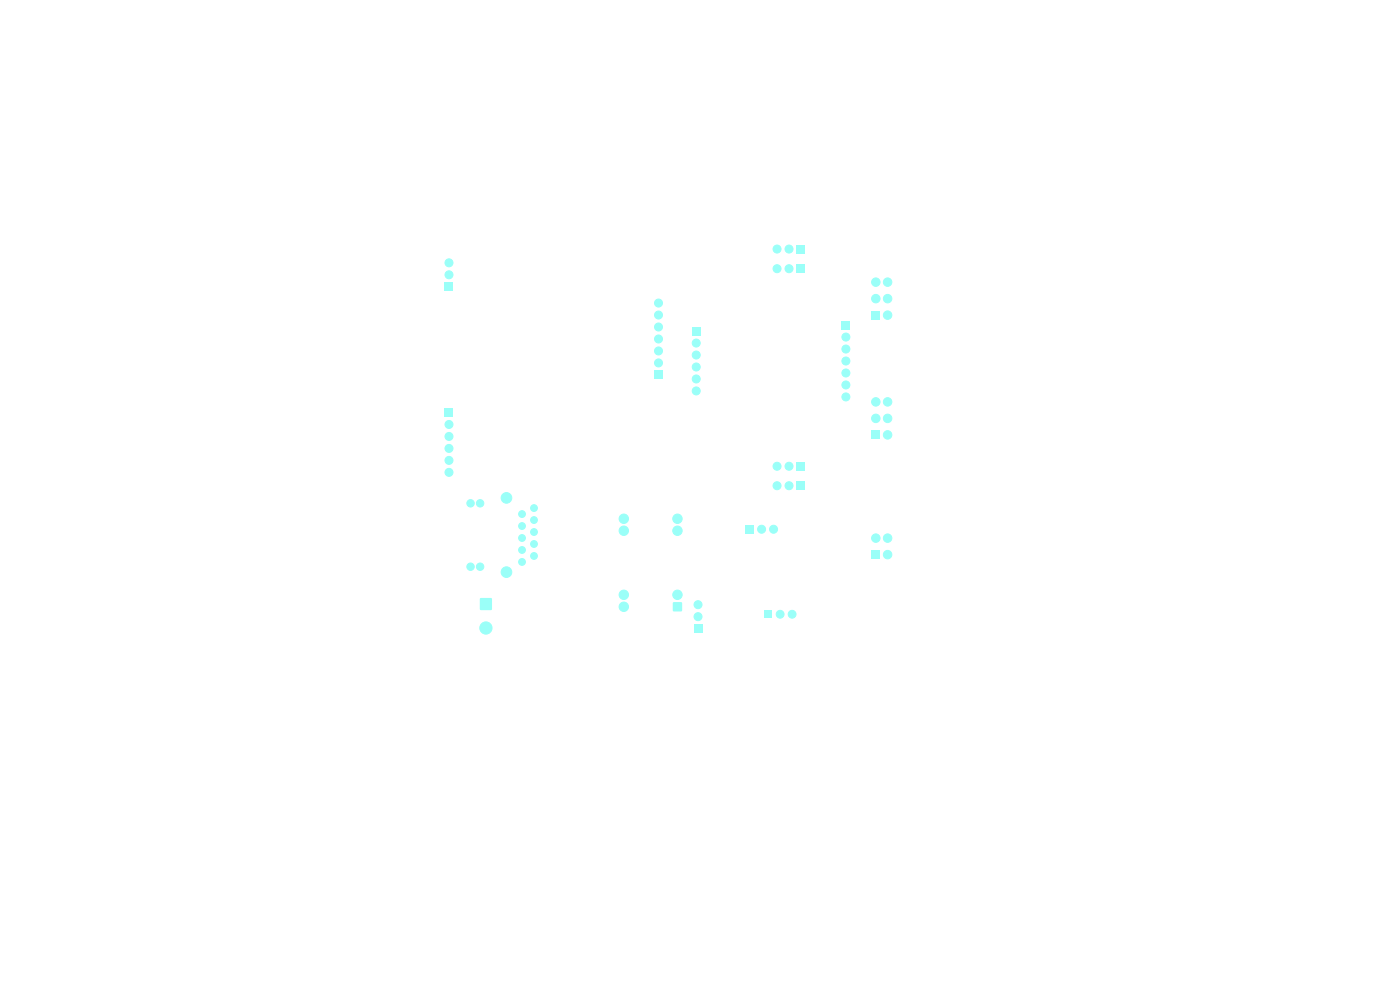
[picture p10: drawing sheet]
<svg xmlns="http://www.w3.org/2000/svg" width="297mm" height="210mm" viewBox="0 0 297 210" stroke-linecap="round" stroke-linejoin="round" font-family="sans-serif">
<path d="M162.1 129.5h1.7v1.6h-1.7z" fill="#9afff8"/>
<g fill="#9afff8" stroke="#9afff8" stroke-width=".21">
<circle cx="165.5" cy="130.3" r=".83"/>
<circle cx="168" cy="130.3" r=".83"/>
</g>
<path d="M184.9 116.8h1.8v1.8h-1.8z" fill="#9afff8"/>
<g fill="#9afff8" stroke="#9afff8" stroke-width=".21">
<circle cx="185.8" cy="114.2" r=".9"/>
<circle cx="188.3" cy="117.7" r=".9"/>
<circle cx="188.3" cy="114.2" r=".9"/>
</g>
<path d="M169.1 56.1h1.7v1.7h-1.7z" fill="#9afff8"/>
<g fill="#9afff8" stroke="#9afff8" stroke-width=".21">
<circle cx="167.4" cy="57" r=".85"/>
<circle cx="164.8" cy="57" r=".85"/>
</g>
<path d="M169.1 98.1h1.7v1.7h-1.7z" fill="#9afff8"/>
<g fill="#9afff8" stroke="#9afff8" stroke-width=".21">
<circle cx="167.4" cy="98.9" r=".85"/>
<circle cx="164.8" cy="98.9" r=".85"/>
<circle cx="110.7" cy="119.2" r=".72"/>
<circle cx="113.3" cy="117.9" r=".72"/>
<circle cx="110.7" cy="116.7" r=".72"/>
<circle cx="113.3" cy="115.4" r=".72"/>
<circle cx="110.7" cy="114.1" r=".72"/>
<circle cx="113.3" cy="112.9" r=".72"/>
<circle cx="110.7" cy="111.6" r=".72"/>
<circle cx="113.3" cy="110.3" r=".72"/>
<circle cx="110.7" cy="109" r=".72"/>
<circle cx="113.3" cy="107.8" r=".72"/>
<circle cx="101.9" cy="120.2" r=".79"/>
<circle cx="99.8" cy="120.2" r=".79"/>
<circle cx="101.9" cy="106.8" r=".79"/>
<circle cx="99.8" cy="106.8" r=".79"/>
<circle cx="107.4" cy="121.4" r="1.13"/>
<circle cx="107.4" cy="105.6" r="1.13"/>
</g>
<path d="M138.9 78.7h1.6v1.7h-1.6z" fill="#9afff8"/>
<g fill="#9afff8" stroke="#9afff8" stroke-width=".21">
<circle cx="139.7" cy="77" r=".85"/>
<circle cx="139.7" cy="74.4" r=".85"/>
<circle cx="139.7" cy="71.9" r=".85"/>
<circle cx="139.7" cy="69.4" r=".85"/>
<circle cx="139.7" cy="66.8" r=".85"/>
<circle cx="139.7" cy="64.3" r=".85"/>
</g>
<path d="M94.4 86.7h1.7v1.7h-1.7z" fill="#9afff8"/>
<g fill="#9afff8" stroke="#9afff8" stroke-width=".21">
<circle cx="95.2" cy="90" r=".85"/>
<circle cx="95.2" cy="92.6" r=".85"/>
<circle cx="95.2" cy="95.1" r=".85"/>
<circle cx="95.2" cy="97.7" r=".85"/>
<circle cx="95.2" cy="100.2" r=".85"/>
</g>
<path d="M184.9 91.4h1.8v1.8h-1.8z" fill="#9afff8"/>
<g fill="#9afff8" stroke="#9afff8" stroke-width=".21">
<circle cx="185.8" cy="88.8" r=".9"/>
<circle cx="185.8" cy="85.3" r=".9"/>
<circle cx="188.3" cy="92.3" r=".9"/>
<circle cx="188.3" cy="88.8" r=".9"/>
<circle cx="188.3" cy="85.3" r=".9"/>
</g>
<path d="M94.4 60h1.7v1.7h-1.7z" fill="#9afff8"/>
<g fill="#9afff8" stroke="#9afff8" stroke-width=".21">
<circle cx="95.2" cy="58.3" r=".85"/>
<circle cx="95.2" cy="55.8" r=".85"/>
</g>
<path d="M169.1 52h1.7v1.7h-1.7z" fill="#9afff8"/>
<g fill="#9afff8" stroke="#9afff8" stroke-width=".21">
<circle cx="167.4" cy="52.8" r=".85"/>
<circle cx="164.8" cy="52.8" r=".85"/>
</g>
<path d="M101.9 126.9h2.4v2.5h-2.4z" fill="#9afff8"/>
<circle cx="103.1" cy="133.2" r="1.3" fill="#9afff8" stroke="#9afff8" stroke-width=".21"/>
<path d="M158.2 111.4h1.7v1.7h-1.7z" fill="#9afff8"/>
<g fill="#9afff8" stroke="#9afff8" stroke-width=".21">
<circle cx="161.6" cy="112.3" r=".85"/>
<circle cx="164.1" cy="112.3" r=".85"/>
</g>
<path d="M178.6 68.1h1.7v1.7h-1.7z" fill="#9afff8"/>
<g fill="#9afff8" stroke="#9afff8" stroke-width=".21">
<circle cx="179.5" cy="71.5" r=".85"/>
<circle cx="179.5" cy="74" r=".85"/>
<circle cx="179.5" cy="76.6" r=".85"/>
<circle cx="179.5" cy="79.1" r=".85"/>
<circle cx="179.5" cy="81.7" r=".85"/>
<circle cx="179.5" cy="84.2" r=".85"/>
</g>
<path d="M147.2 132.5h1.7v1.7h-1.7z" fill="#9afff8"/>
<g fill="#9afff8" stroke="#9afff8" stroke-width=".21">
<circle cx="148.1" cy="130.8" r=".85"/>
<circle cx="148.1" cy="128.3" r=".85"/>
</g>
<path d="M142.8 127.8h1.8v1.8h-1.8z" fill="#9afff8"/>
<g fill="#9afff8" stroke="#9afff8" stroke-width=".21">
<circle cx="143.7" cy="126.2" r="1"/>
<circle cx="143.7" cy="112.6" r="1"/>
<circle cx="143.7" cy="110" r="1"/>
<circle cx="132.3" cy="110" r="1"/>
<circle cx="132.3" cy="112.6" r="1"/>
<circle cx="132.3" cy="126.2" r="1"/>
<circle cx="132.3" cy="128.7" r="1"/>
</g>
<path d="M146.9 69.4h1.7v1.7h-1.7z" fill="#9afff8"/>
<g fill="#9afff8" stroke="#9afff8" stroke-width=".21">
<circle cx="147.7" cy="72.8" r=".85"/>
<circle cx="147.7" cy="75.3" r=".85"/>
<circle cx="147.7" cy="77.9" r=".85"/>
<circle cx="147.7" cy="80.4" r=".85"/>
<circle cx="147.7" cy="82.9" r=".85"/>
</g>
<path d="M184.9 66h1.8v1.8h-1.8z" fill="#9afff8"/>
<g fill="#9afff8" stroke="#9afff8" stroke-width=".21">
<circle cx="185.8" cy="63.4" r=".9"/>
<circle cx="185.8" cy="59.9" r=".9"/>
<circle cx="188.3" cy="66.9" r=".9"/>
<circle cx="188.3" cy="63.4" r=".9"/>
<circle cx="188.3" cy="59.9" r=".9"/>
</g>
<path d="M169.1 102.2h1.7v1.7h-1.7z" fill="#9afff8"/>
<g fill="#9afff8" stroke="#9afff8" stroke-width=".21">
<circle cx="167.4" cy="103" r=".85"/>
<circle cx="164.8" cy="103" r=".85"/>
</g>
</svg>
